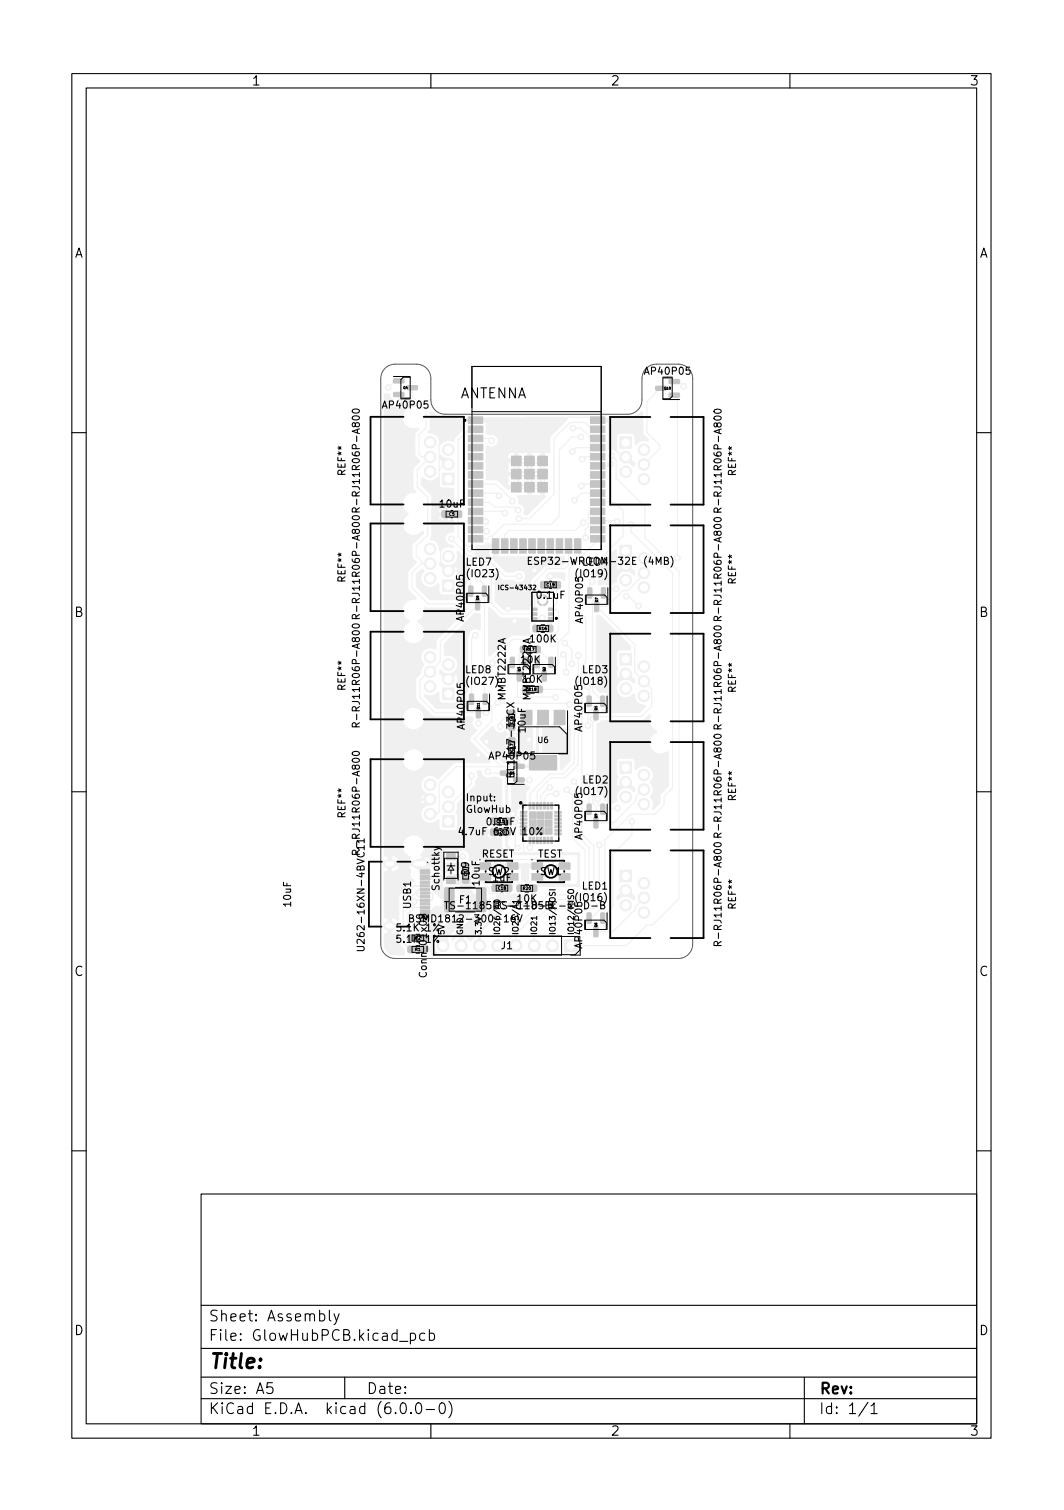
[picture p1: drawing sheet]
<svg xmlns="http://www.w3.org/2000/svg" width="148mm" height="210mm" viewBox="0 0 148 210" stroke-linecap="round" stroke-linejoin="round" font-family="sans-serif">
<defs><g id="words">
<text font-size="2.8" x="29" y="190.6">Title:</text>
<g font-size="2.1">
<text x="29" y="184">Sheet: Assembly</text>
<text x="29" y="186.7">File: GlowHubPCB.kicad_pcb</text>
<text x="29" y="196.9">KiCad E.D.A. kicad (6.0.0-0)</text>
<text x="29" y="194.1">Size: A5</text>
<text x="51" y="194.1">Date:</text>
<text x="114" y="194.1">Rev:</text>
<text x="114" y="196.9">Id: 1/1</text>
</g>
<text font-size="1.9" x="64" y="55.5">ANTENNA</text>
<g font-size="1.8">
<text x="35" y="11.9">1</text>
<text x="85" y="11.9">2</text>
<text x="135" y="11.9">3</text>
<text x="10.3" y="35.9">A</text>
<text x="136.4" y="35.9">A</text>
<text x="10.3" y="85.9">B</text>
<text x="136.4" y="85.9">B</text>
<text x="10.3" y="135.9">C</text>
<text x="136.4" y="135.9">C</text>
<text x="10.3" y="185.9">D</text>
<text x="136.4" y="185.9">D</text>
<text x="35" y="199.9">1</text>
<text x="85" y="199.9">2</text>
<text x="135" y="199.9">3</text>
</g>
<g font-size="1.4">
<text x="90" y="52.2">AP40P05</text>
<text x="53.5" y="56.9">AP40P05</text>
<text x="48.1" y="66.1" transform="rotate(-90 48.1 66.1)">REF**</text>
<text x="50.1" y="70.2" transform="rotate(-90 50.1 70.2)">R-RJ11R06P-A800</text>
<text x="61.3" y="70.7">10uF</text>
<text x="100.5" y="70.2" transform="rotate(-90 100.5 70.2)">R-RJ11R06P-A800</text>
<text x="102.5" y="66.1" transform="rotate(-90 102.5 66.1)">REF**</text>
<text x="48.1" y="80.9" transform="rotate(-90 48.1 80.9)">REF**</text>
<text x="64.7" y="78.8">LED7</text>
<text x="64.7" y="80.4">(IO23)</text>
<text x="74.8" y="78.6">ESP32-WROOM-32E (4MB)</text>
<text x="74.8" y="83.4">0.1uF</text>
<text x="80.9" y="80.4">(IO19)</text>
<text x="81.3" y="78.8">LED4</text>
<text x="102.5" y="81.2" transform="rotate(-90 102.5 81.2)">REF**</text>
<text x="50.1" y="85" transform="rotate(-90 50.1 85)">R-RJ11R06P-A800</text>
<text x="64.6" y="86.2" transform="rotate(-90 64.6 86.2)">AP40P05</text>
<text x="73.9" y="89.5">100K</text>
<text x="81.2" y="86.5" transform="rotate(-90 81.2 86.5)">AP40P05</text>
<text x="100.5" y="85.3" transform="rotate(-90 100.5 85.3)">R-RJ11R06P-A800</text>
<text x="48.1" y="96" transform="rotate(-90 48.1 96)">REF**</text>
<text x="64.7" y="93.7">LED8</text>
<text x="64.7" y="95.3">(IO27)</text>
<text x="72.6" y="92.4">10K</text>
<text x="72.9" y="95.1">10K</text>
<text x="80.9" y="95.3">(IO18)</text>
<text x="81.3" y="93.7">LED3</text>
<text x="50.1" y="100.1" transform="rotate(-90 50.1 100.1)">R-RJ11R06P-A800</text>
<text x="64.7" y="101.3" transform="rotate(-90 64.7 101.3)">AP40P05</text>
<text x="70.4" y="97.3" transform="rotate(-90 70.4 97.3)">MMBT2222A</text>
<text x="73.2" y="101.9" transform="rotate(-90 73.2 101.9)">10uF</text>
<text x="73.9" y="97.3" transform="rotate(-90 73.9 97.3)">MMBT2222A</text>
<text x="81.1" y="101.6" transform="rotate(-90 81.1 101.6)">AP40P05</text>
<text x="100.5" y="100.4" transform="rotate(-90 100.5 100.4)">R-RJ11R06P-A800</text>
<text x="102.5" y="96.3" transform="rotate(-90 102.5 96.3)">REF**</text>
<text x="68.4" y="105.8">AP40P05</text>
<text x="71.6" y="107.5" transform="rotate(-90 71.6 107.5)">BL1117-33CX</text>
<text x="48.1" y="113.8" transform="rotate(-90 48.1 113.8)">REF**</text>
<text x="64.8" y="111.6">Input:</text>
<text x="64.8" y="113.2">GlowHub</text>
<text x="80.9" y="110.7">(IO17)</text>
<text x="81.3" y="109.1">LED2</text>
<text x="102.5" y="111.4" transform="rotate(-90 102.5 111.4)">REF**</text>
<text x="50.1" y="117.9" transform="rotate(-90 50.1 117.9)">R-RJ11R06P-A800</text>
<text x="64.7" y="116.3">4.7uF 6.3V 10%</text>
<text x="67" y="119.4">RESET</text>
<text x="67.9" y="114.9">0.1uF</text>
<text x="74.8" y="119.4">TEST</text>
<text x="81.1" y="116.6" transform="rotate(-90 81.1 116.6)">AP40P05</text>
<text x="100.5" y="115.5" transform="rotate(-90 100.5 115.5)">R-RJ11R06P-A800</text>
<text x="61.2" y="123.9" transform="rotate(-90 61.2 123.9)">Schottky</text>
<text x="64" y="125.8">F1</text>
<text x="65.3" y="121.8" transform="rotate(-90 65.3 121.8)">D9</text>
<text x="66.8" y="123.2" transform="rotate(-90 66.8 123.2)">10uF</text>
<text x="68" y="121.8">SW2</text>
<text x="68.7" y="122.7">1uF</text>
<text x="72.1" y="125.6">10K</text>
<text x="75.2" y="121.8">SW1</text>
<text x="80.8" y="125.5">(IO16)</text>
<text x="81.2" y="123.9">LED1</text>
<text x="40.5" y="126.2" transform="rotate(-90 40.5 126.2)">10uF</text>
<text x="50.8" y="131.1" transform="rotate(-90 50.8 131.1)">U262-16XN-4BVC11</text>
<text x="55.5" y="131.3">5.1K 1%</text>
<text x="55.5" y="129.7">5.1K 1%</text>
<text x="57.2" y="126.5" transform="rotate(-90 57.2 126.5)">USB1</text>
<text x="58.3" y="128.4">BSMD1812-300-16V</text>
<text x="63.6" y="126.6">TS-1185EC-C-D-B</text>
<text x="81.1" y="131.8" transform="rotate(-90 81.1 131.8)">AP40P05</text>
<text x="100.5" y="130.6" transform="rotate(-90 100.5 130.6)">R-RJ11R06P-A800</text>
<text x="102.5" y="126.5" transform="rotate(-90 102.5 126.5)">REF**</text>
<text x="59.4" y="135.8" transform="rotate(-90 59.4 135.8)">Conn_01x08</text>
<text x="69.8" y="132.2">J1</text>
</g>
<g font-size="1.1">
<text x="74.9" y="103.5">U6</text>
<text x="61.9" y="130.3" transform="rotate(-90 61.9 130.3)">5V</text>
<text x="64.5" y="130.3" transform="rotate(-90 64.5 130.3)">GND</text>
<text x="67" y="130.3" transform="rotate(-90 67 130.3)">3.3V</text>
<text x="69.6" y="130.3" transform="rotate(-90 69.6 130.3)">IO26/A0</text>
<text x="72.2" y="130.3" transform="rotate(-90 72.2 130.3)">IO25/A1</text>
<text x="74.8" y="130.3" transform="rotate(-90 74.8 130.3)">IO21</text>
<text x="77.4" y="130.3" transform="rotate(-90 77.4 130.3)">IO13/MOSI</text>
<text x="79.9" y="130.3" transform="rotate(-90 79.9 130.3)">IO12/MISO</text>
</g>
<text font-size=".9" x="69.9" y="82.2">ICS-43432</text>
<g font-size=".6">
<text x="62.6" y="71.8">C5</text>
<text x="76.2" y="81.6">C19</text>
<text x="75.1" y="87.7">R16</text>
<text x="73.3" y="90.6">R17</text>
<text x="71.5" y="100.8" transform="rotate(-90 71.5 100.8)">C16</text>
<text x="73.6" y="96.2">R18</text>
<text x="71.5" y="104.6" transform="rotate(-90 71.5 104.6)">C17</text>
<text x="69.2" y="116.1">C20</text>
<text x="69.2" y="114.6">C15</text>
<text x="65.1" y="122" transform="rotate(-90 65.1 122)">C1</text>
<text x="69.4" y="123.9">C18</text>
<text x="72.9" y="123.9">R20</text>
<text x="57.8" y="130.8">R2</text>
<text x="57.8" y="132.4">R1</text>
</g>
<g font-size=".4">
<text x="56.2" y="54.1">Q4</text>
<text x="92.5" y="54.2">Q10</text>
<text x="66.7" y="83.6" transform="rotate(-90 66.7 83.6)">Q8</text>
<text x="83.2" y="83.8" transform="rotate(-90 83.2 83.8)">Q7</text>
<text x="72.5" y="93.5" transform="rotate(-90 72.5 93.5)">Q3</text>
<text x="75.9" y="93.5" transform="rotate(-90 75.9 93.5)">Q2</text>
<text x="66.8" y="98.7" transform="rotate(-90 66.8 98.7)">Q11</text>
<text x="83.1" y="98.9" transform="rotate(-90 83.1 98.9)">Q1</text>
<text x="71" y="107.8">Q5</text>
<text x="83.2" y="113.9" transform="rotate(-90 83.2 113.9)">Q9</text>
<text x="83.1" y="129.1" transform="rotate(-90 83.1 129.1)">Q6</text>
</g>
</g></defs>
<circle cx="75.6" cy="83.6" r=".67" fill="none" stroke="#f0f0f0" stroke-width=".3"/>
<g fill="#f0f0f0" stroke="#f0f0f0" stroke-width=".14">
<path d="M62 123.6h1l.2 .1v3l-.1 .3h-.9l-.3-.2v-3z"/>
<path d="M66.4 123.6h1l.3 .1v3l-.2 .3h-.9l-.2-.2v-3z"/>
<path d="M78.6 130.8h1.7v1.7h-1.7z"/>
<path d="M54.8 52.8l1.4-.1 .1 .5-.2 .1h-1.2l-.1-.1z"/>
<path d="M54.8 54.7l1.4-.1 .1 .5-.2 .1h-1.2l-.1-.1z"/>
<path d="M56.7 53.7h1.4v.5l-.1 .1h-1.2l-.1-.2z"/>
<path d="M74.3 90h.9v.8h-.9z"/>
<path d="M70.6 120.1h1.5v.9h-1.5z"/>
<path d="M66.8 120.1h1.5v.9h-1.5z"/>
<path d="M66.8 121.6h1.5v.9h-1.5z"/>
<path d="M70.6 121.6h1.5v.9h-1.5z"/>
<path d="M75.3 81h1v.8h-1z"/>
<path d="M77.1 81h.9v.8h-.9z"/>
<path d="M86.3 121.2h1.6v1.6h-1.6z"/>
<path d="M77.2 98.9h1.5v2h-1.5z"/>
<path d="M74.9 98.9h1.5v2h-1.5z"/>
<path d="M72.6 98.9h1.5v2h-1.5z"/>
<path d="M73.7 105.2h3.8v2h-3.8z"/>
<path d="M71.1 91.5h.4l.1 .1v1.2v.2l-.5-.1z"/>
<path d="M72 93.4h.4l.2 .1v1.2l-.1 .1h-.5z"/>
<path d="M61.6 113.6h1.6v1.6h-1.6z"/>
<path d="M71.6 108.3h1.3l.1 .5-.1 .1h-1.3l-.1-.1z"/>
<path d="M71.6 106.4h1.3l.1 .5-.1 .1h-1.3l-.1-.1z"/>
<path d="M69.7 107.4h1.3l.1 .5-.1 .1-1.3-.1v-.1z"/>
<path d="M83.7 97l.4-.1 .1 .1v1.2l-.1 .2-.5-.1z"/>
<path d="M81.8 97l.4-.1 .1 .1v1.2l-.1 .2-.5-.1z"/>
<path d="M82.7 98.8h.4l.2 .1v1.2l-.1 .1h-.5z"/>
<path d="M76.3 85.9h.6v.4h-.6z"/>
<path d="M76.3 85.3h.6v.4h-.6z"/>
<path d="M76.3 84.6h.6v.4h-.6z"/>
<path d="M74.2 84.6h.6v.4h-.6z"/>
<path d="M74.2 85.3h.6v.4h-.6z"/>
<path d="M74.2 85.9h.6v.4h-.6z"/>
<path d="M58.5 121.1h1.3v.6h-1.3z"/>
<path d="M58.5 121.9h1.3v.6h-1.3z"/>
<path d="M58.5 123.2h1.3v.3h-1.3z"/>
<path d="M58.5 124.2h1.3v.3h-1.3z"/>
<path d="M58.5 124.7h1.3v.3h-1.3z"/>
<path d="M58.5 125.7h1.3v.3h-1.3z"/>
<path d="M58.5 126.7h1.3v.6h-1.3z"/>
<path d="M58.5 126.2h1.3v.3h-1.3z"/>
<path d="M58.5 125.2h1.3v.3h-1.3z"/>
<path d="M58.5 123.7h1.3v.3h-1.3z"/>
<path d="M58.5 122.7h1.3v.3h-1.3z"/>
<path d="M61.6 80.7h1.6v1.6h-1.6z"/>
<path d="M56.9 131.8h.8v.8h-.8z"/>
<path d="M74.6 95.6h.9v.8h-.9z"/>
<path d="M74.3 87.1h.8v.8h-.8z"/>
<path d="M76.1 87.1h.8v.8h-.8z"/>
<path d="M72 123.3h.9v.8h-.9z"/>
<path d="M73.9 123.3h.8v.8h-.8z"/>
<path d="M83.7 112l.4-.1 .1 .1v1.3l-.1 .1-.4-.1z"/>
<path d="M81.8 112l.4-.1 .1 .1v1.3l-.1 .1-.4-.1z"/>
<path d="M82.7 113.9l.4-.1 .2 .1v1.2l-.1 .2-.5-.1z"/>
<path d="M77.9 120.1h1.5v.9h-1.5z"/>
<path d="M74.1 120.1h1.5v.9h-1.5z"/>
<path d="M74.1 121.6h1.5v.9h-1.5z"/>
<path d="M77.9 121.6h1.5v.9h-1.5z"/>
<path d="M86.3 75.9h1.6v1.6h-1.6z"/>
<path d="M62.2 118.8h1.2v.9h-1.2z"/>
<path d="M62.2 122.1h1.2v.9h-1.2z"/>
<path d="M83.7 127.1h.4l.1 .1v1.2l-.1 .2-.5-.1z"/>
<path d="M81.8 127.1h.4l.1 .1v1.2l-.1 .2-.5-.1z"/>
<path d="M82.7 129h.4l.2 .1v1.2l-.1 .1h-.5z"/>
<path d="M72.5 113h.9v.2h-.9z"/>
<path d="M72.5 113.5h.9v.2h-.9z"/>
<path d="M72.5 114h.9v.2h-.9z"/>
<path d="M72.5 114.5h.9v.2h-.9z"/>
<path d="M73.7 116.6h.2v.9h-.2z"/>
<path d="M74.2 116.6h.2v.9h-.2z"/>
<path d="M74.7 116.6h.2v.9h-.2z"/>
<path d="M75.2 116.6h.2v.9h-.2z"/>
<path d="M75.7 116.6h.2v.9h-.2z"/>
<path d="M76.2 116.6h.2v.9h-.2z"/>
<path d="M76.7 116.6h.2v.9h-.2z"/>
<path d="M77.3 116h.9v.2h-.9z"/>
<path d="M77.3 115.5h.9v.2h-.9z"/>
<path d="M77.3 115h.9v.2h-.9z"/>
<path d="M77.3 114.5h.9v.2h-.9z"/>
<path d="M77.3 114h.9v.2h-.9z"/>
<path d="M77.3 113.5h.9v.2h-.9z"/>
<path d="M77.3 113h.9v.2h-.9z"/>
<path d="M76.7 111.8h.2v.9h-.2z"/>
<path d="M76.2 111.8h.2v.9h-.2z"/>
<path d="M75.7 111.8h.2v.9h-.2z"/>
<path d="M75.2 111.8h.2v.9h-.2z"/>
<path d="M74.7 111.8h.2v.9h-.2z"/>
<path d="M74.2 111.8h.2v.9h-.2z"/>
<path d="M73.7 111.8h.2v.9h-.2z"/>
<path d="M73.7 113h3.2v3.2h-3.2z"/>
<path d="M86.3 106.1h1.6v1.6h-1.6z"/>
<path d="M63.3 71.2h1v.8h-1z"/>
<path d="M61.6 71.2h.9v.8h-.9z"/>
<path d="M61.6 65.9h1.6v1.6h-1.6z"/>
<path d="M86.3 91h1.6v1.6h-1.6z"/>
<path d="M76.5 91.5h.4l.1 .1v1.2l-.1 .2-.5-.1z"/>
<path d="M74.6 91.5h.4l.1 .1v1.2l-.1 .2-.5-.1z"/>
<path d="M75.5 93.4h.4l.2 .1v1.2l-.1 .1h-.5z"/>
<path d="M86.3 60.8h1.6v1.6h-1.6z"/>
<path d="M70.3 123.3h.9v.8h-.9z"/>
<path d="M68.6 123.3h.9v.8h-.9z"/>
<path d="M74.9 67.2h1.3v1.3h-1.3z"/>
<path d="M73.1 67.2h1.3v1.3h-1.3z"/>
<path d="M71.2 67.2h1.4v1.3h-1.4z"/>
<path d="M74.9 65.3h1.3v1.4h-1.3z"/>
<path d="M73.1 65.3h1.3v1.4h-1.3z"/>
<path d="M71.2 65.3h1.4v1.4h-1.4z"/>
<path d="M74.9 63.5h1.3v1.3h-1.3z"/>
<path d="M73.1 63.5h1.3v1.3h-1.3z"/>
<path d="M71.2 63.5h1.4v1.3h-1.4z"/>
<path d="M82.2 58.1h2v.9h-2z"/>
<path d="M82.2 59.3h2v.9h-2z"/>
<path d="M82.2 60.6h2v.9h-2z"/>
<path d="M82.2 61.9h2v.9h-2z"/>
<path d="M82.2 63.1h2v.9h-2z"/>
<path d="M82.2 64.4h2v.9h-2z"/>
<path d="M82.2 65.7h2v.9h-2z"/>
<path d="M82.2 67h2v.8h-2z"/>
<path d="M82.2 68.2h2v.9h-2z"/>
<path d="M82.2 69.5h2v.9h-2z"/>
<path d="M82.2 70.8h2v.9h-2z"/>
<path d="M82.2 72h2v.9h-2z"/>
<path d="M82.2 73.3h2v.9h-2z"/>
<path d="M82.2 74.6h2v.9h-2z"/>
<path d="M80 75h.9v2h-.9z"/>
<path d="M78.7 75h.9v2h-.9z"/>
<path d="M77.5 75h.9v2h-.9z"/>
<path d="M76.2 75h.9v2h-.9z"/>
<path d="M74.9 75h.9v2h-.9z"/>
<path d="M73.6 75h.9v2h-.9z"/>
<path d="M72.4 75h.9v2h-.9z"/>
<path d="M71.1 75h.9v2h-.9z"/>
<path d="M69.8 75h.9v2h-.9z"/>
<path d="M68.6 75h.9v2h-.9z"/>
<path d="M65.2 74.6h2v.9h-2z"/>
<path d="M65.2 73.3h2v.9h-2z"/>
<path d="M65.2 72h2v.9h-2z"/>
<path d="M65.2 70.8h2v.9h-2z"/>
<path d="M65.2 69.5h2v.9h-2z"/>
<path d="M65.2 68.2h2v.9h-2z"/>
<path d="M65.2 67h2v.8h-2z"/>
<path d="M65.2 65.7h2v.9h-2z"/>
<path d="M65.2 64.4h2v.9h-2z"/>
<path d="M65.2 63.1h2v.9h-2z"/>
<path d="M65.2 61.9h2v.9h-2z"/>
<path d="M65.2 60.6h2v.9h-2z"/>
<path d="M65.2 59.3h2v.9h-2z"/>
<path d="M65.2 58.1h2v.9h-2z"/>
<path d="M64.4 122h.9v.9h-.9z"/>
<path d="M93.2 54.8l1.3-.1 .1 .5-.1 .1h-1.2l-.1-.1z"/>
<path d="M93.2 52.9l1.3-.1 .1 .5-.1 .1h-1.2l-.1-.1z"/>
<path d="M91.3 53.8h1.4v.5l-.1 .1h-1.2l-.1-.2z"/>
<path d="M67.2 81.6h.4l.1 .1 .1 1.2-.1 .1h-.5z"/>
<path d="M65.3 81.6h.4l.1 .1 .1 1.2-.1 .1h-.5z"/>
<path d="M66.3 83.5h.4h.1v1.3l-.1 .1-.5-.1z"/>
<path d="M83.8 81.9l.4-.1 .1 .1v1.3l-.1 .1-.5-.1z"/>
<path d="M81.9 81.9l.4-.1 .1 .1v1.3l-.1 .1-.5-.1z"/>
<path d="M82.8 83.7h.4l.2 .1v1.2l-.1 .2-.5-.1z"/>
<path d="M67.3 96.7l.4-.1 .1 .1 .1 1.3-.1 .1-.5-.1z"/>
<path d="M65.4 96.7l.4-.1 .1 .1 .1 1.3-.1 .1-.5-.1z"/>
<path d="M66.4 98.5h.4l.1 .1v1.2l-.1 .2-.5-.1z"/>
<path d="M61.6 95.8h1.6v1.6h-1.6z"/>
<path d="M53.5 54.8l.7 .1 .1 .4 .4 .4a1.17 1.17 0 0 0 .6 1.2 .92 .92 0 0 0 1-.3 .92 .92 0 0 0 .2-.9l.1-.2a.13 .13 0 0 1 .2-.1 .13 .13 0 0 1 .1 .1l.9 .9v.2h-.3a1.56 1.56 0 0 0-1.4 1.9 1.56 1.56 0 0 0 2.1 1.1l.1 .2-.5 .5v.2v2.7v.3l.7 .7-.8 .8-.2 .4v2.4l.1 .3 .3 .3a.14 .14 0 0 1 0 .2 .14 .14 0 0 1-.2 0 1.55 1.55 0 0 0-1.6 1 1.55 1.55 0 0 0 .6 1.8l.1 .2v.1a1.54 1.54 0 0 0-.8 1.4l.1 .1a1.54 1.54 0 0 0 1.4 1.3h.6l.6-.4a.14 .14 0 0 1 .2-.1 .14 .14 0 0 1 .1 .1l-.1 .2-1.4 1.3-.1 .3v1.7l.6 .7-1.2 1.3v2.4l1.2 1.2-.1 .2h-.2a1.55 1.55 0 0 0-1.7 1.4v.2a1.55 1.55 0 0 0 1 1.4v.2a1.57 1.57 0 0 0-.7 2.4 1.57 1.57 0 0 0 2.5 0 1.57 1.57 0 0 0-.6-2.4v-.1a1.66 1.66 0 0 0 .9-1.9h.1l.4 .1h5.3h.1v.2l-4.1 4.1-.2 .2v1.2a1.39 1.39 0 0 0-2 .7l-.1 .6 .4 .9-.3 .5-.1 .6-.7 .8v2.7l.2 .4 2.1 2.1 .2 .1h5.3l.2 .3a1.12 1.12 0 0 0 .5 1.6l-.8 .8a.58 .58 0 0 0 0 .9l2.6 2.6v.2h-4.8l-2.5 2.2a1.31 1.31 0 0 0-2.1 .1 1.31 1.31 0 0 0 .7 2l.7 .8-.8 .8a1.33 1.33 0 0 0-.5 2.1 1.33 1.33 0 0 0 2.1-.1l.1 .1v1.1l.2 .2 .3 .2 7-.1v-1h-.8v.1a.69 .69 0 0 1 0 .9h-4.3l.2-.3v-1.2h4.9v-.7a.73 .73 0 0 0-.8 .7h-4.1v-.6l-.2-.4 .2-.5v-.7l2.4-2.4 .1-.2v-.5a1.15 1.15 0 0 0 .2-1.4h.6a.98 .98 0 0 0 1.4 .8h.9l.6 .4v4.8l-.2 .2-.6-.2v3.4l.6-.2 .1 .1 .1 1.3 .8 .9-.1 .2-.7-.1a.91 .91 0 0 0-1.2-.8 .91 .91 0 0 0-.5 1.3l-.1 .1h-.3v.7h1v-.2a.26 .26 0 0 1 .5 .1l.8 .1h3.3h.2h1.3l.2 .2-.1 .3-1.4 .1v1.9l-.2 .2-.8-.5v-1.7h-2.3a1 1 0 0 0-1.2-.2l-.3 .2-2.5 .1 .1 .5-.1 .8a.19 .19 0 0 1-.2 0 .19 .19 0 0 1-.1-.2l-.3-.5 .1-.5h-1.9l-.1 .2h-1.1l-.7 .4-.8-.4h-.8l-.1-.3-.3-.4h-1.3v.5a.29 .29 0 0 1-.3 .1 .29 .29 0 0 1-.2-.3v-.3h-1.3l.2 .5a.36 .36 0 0 1 0 .5 1.04 1.04 0 0 0 .6 1.1l-.5 .3-1.5 1.5-.1 .3-.1 3.4-.1 .1-.5-.3-.4-.1v2.2h.5l.4-.3h.1l.1 1.7 .6 .8 .2 .6-.2 .2h-1.2a1.49 1.49 0 0 1-1.5-1.5v-1.4l.5-.1v-2.2h-.4l-.1-.1v-6.2l.2-.1h.8a1.05 1.05 0 0 0 1.1-.8l-1.1-.1v.9h-.5v-1.4h1.6a1.07 1.07 0 0 0-1.1-.8v.8h-.5v-.8h-.4l-.1-.1v-1.2h2.5a1.6 1.6 0 0 0 1.2 1.4l-.3 .7h3.1a1.04 1.04 0 0 0-1-.8l-.4-.1 .2-.3h2.9v1l.3 .4h1.6a.16 .16 0 0 1 .3-.1 .16 .16 0 0 1 0 .3v.1h1.9v-.2h1.5v-.7l-.7 .1-.2 .2-.1 .4h-.5l-.1-.3-.3-.2a.35 .35 0 0 1-.1-.6 .97 .97 0 0 0-1.5-.7l-.3-.2h-1.4l-.3 .2-.1 .3h-2.9l.1-.1a1.55 1.55 0 0 0-.9-2.4 1.55 1.55 0 0 0-2 1.6h-2.5v-1.8h14.3a.71 .71 0 0 0 .8 .7v-.7h-15.1v-4.8h5.1l.2 .7 .7-.7-.7-.7-.2 .7h-5.1v-5.4h2.5a1.55 1.55 0 0 0 2.3 1.3 1.55 1.55 0 0 0 .1-2.6 1.55 1.55 0 0 0-2.4 1.1v.2h-2.5v-5.8h2.5a1.56 1.56 0 0 0 2.1 1.4 1.56 1.56 0 0 0 1-1.8 1.56 1.56 0 0 0-1.7-1.2 1.56 1.56 0 0 0-1.4 1.6h-2.5z"/>
<path d="M58.2 128.3a.29 .29 0 0 1 .5-.1v.5h1.3l.2-.2a.28 .28 0 0 1 .4-.3h.9l.1 .2-1.1 1.2-.1 .4v1.1a1.55 1.55 0 0 0 .5 1.8l-.1 .1h-.7l-.1-.2 .1-.3-1.2-.1-.1-.5h1.3l-.2-.5 .2-.5h-.7l-.1 1h-.5l.1-1.5h1.2l-.1-.3a.36 .36 0 0 1-.2-.5l.2-.4h-1.8z"/>
<path d="M63 130.6l3.1-3.2 1.4 .1 .4-.2 .2 .1-.1 .1-1.8 1.9-.1 1.1-.5 .5h-.2l-.4-.5-.5-.2-.1 1.6-.4-.1v-1.5l-.5 .2-.3 .3a.15 .15 0 0 1-.3 0 .15 .15 0 0 1 .1-.2z"/>
<path d="M69.2 124.7l.7-.3 .6 .2v-1.1l.1-.1 .4 .1v1.1l.6-.2 .2 .1a1.26 1.26 0 0 0 1 .2l.6-.3 .2 .1v.7l-.2 .1h-3l-.3 .1-1.9 2-.2-.2 .2-.3v-.5a.98 .98 0 0 0 1.1-1.4l-.2-.2z"/>
<path d="M86 124.8l1.1-1.1 1.1 1a.35 .35 0 0 1 0 .6l-1.1-.9-1 .8-.2-.1z"/>
<path d="M77 120.6l.7-.3 1.2 .1-.1 .4h-1.4l-.1 .2a.29 .29 0 0 1-.2-.1 .29 .29 0 0 1-.1-.3z"/>
<path d="M71.3 109.4h1.9l.2 .1a.24 .24 0 0 1 .4 .2l-.6 .6v2.1l-1 .1-.2 .4-.1 .6-.6 .1v-.2z"/>
<path d="M83.1 100.8l.7-.4 5.7-.1 .9-.7 .1-.1 .1 .1a1.68 1.68 0 0 0 .9 2.3h-.1a1.57 1.57 0 0 0-.9 1.9 1.57 1.57 0 0 0 1.7 1.2l.8-.3 .1 .1v4.6l-1.1 1.2-.1 1.2-.9 .9a.29 .29 0 0 1 0-.5l-.1-.7-.4-.5a1.51 1.51 0 0 0 .1-2.1 1.34 1.34 0 0 0-.1-2 1.34 1.34 0 0 0-2 .2l-.1-.1v-1l-.2-.4h-2.1l-.3 .4v1.7l.2 .4a1.43 1.43 0 0 0 0 1.5l1.1-1 1.1 1a.35 .35 0 0 1 0 .6l-1.1-.9-.4 .4a1.43 1.43 0 0 0-.8 1.9l-.6 .3h-.5l-.5-.4a.32 .32 0 0 1-.2-.4 1.1 1.1 0 0 0-1-.8z"/>
<path d="M75.6 101.5l.9-.1a.51 .51 0 0 1 .6 0h.6v-1.6l.1-.1h.4v1.7h.6l.5-.4 .1 .1v4.8l-1.2 1.2-.2-.1v-1.8l-.1-.4-.3-.1-2-.1z"/>
<path d="M68.5 101.2h.2a.99 .99 0 0 0 1.6 .6l.2 .2a.16 .16 0 0 1 .2 .2 .16 .16 0 0 1-.2 .2l-.2 .2v.4h.7v-2l.1-.1h.4v.1v2h.7v-.4l-.2-.3a.16 .16 0 0 1-.2-.1 .16 .16 0 0 1 .2-.2l.3-.6 1.8 .1v3.1v.1l-.6 .1-.2 .2-.1 .8a.18 .18 0 0 1-.2 .1 .18 .18 0 0 1-.1-.2l-.7-.8v-.4l-.2-.4 .2-.6h-1.9l.2 .6-.2 .5a1.36 1.36 0 0 0 .1 1.1 .37 .37 0 0 1 .3 .5l-.6-.1-3.2-3.2z"/>
<path d="M83.1 85.7h.4l4.3 4.3-.1 .5h-1.5l-.3 .2-.1 1.9 .2 .4a1.43 1.43 0 0 0 0 1.6l1.1-1.1 1.1 1.1a.32 .32 0 0 1 0 .5l-1.1-.9-.4 .4a1.33 1.33 0 0 0-.6 2.1 1.33 1.33 0 0 0 2.2-.1v.1a1.46 1.46 0 0 0 1.6 1.6v.1l-.8 .8h-5.2l-.1-.1 .1-.2 .4-.1 .4-.3v-1.5l-.2-.5-.3-.1h-.6l-.5-.5z"/>
<path d="M61.9 89.6l4.2-4.2 .8 .1v2.1l-.1 .1a1 1 0 0 0-1 0 1 1 0 0 0-.6 .9l-.1 .4v7.2l-.2 .5v1.4l.2 .5-.1 .1h-4.1l-1.8-1.8a.14 .14 0 0 1 0-.1 .14 .14 0 0 1 .1-.1 1.47 1.47 0 0 0 1.8-.3l.1 .1v1l.3 .4h2.1l.2-.4v-1.7l-.2-.4a1.43 1.43 0 0 0 0-1.5l-1.1 1-1.2-1.1v-.4l.2-.1 1 .9 .5-.4a1.32 1.32 0 0 0 .8-1.7 1.32 1.32 0 0 0-1.7-.8l-.1-.1z"/>
<path d="M68.1 84.7l.2-.1 1.5 1.5h3.8l.1 .1v.2a.64 .64 0 0 1 0 .8v.7l.2 .4-.1 .1-2.7 .1-2.8 2.8-.2 .1-.1-.2z"/>
<path d="M76.5 85.6l.2-.1 .1 .2v1.9l-.2 .2h-.3v-.2v-1l.1-.1z"/>
<path d="M66.3 76h1l.4-.3a.21 .21 0 0 1 .2-.1 .21 .21 0 0 1 .2 .2h1.2v1.7h8h1.2l.1 .1v.8l-.1 .2-2.5 .1-2 2.1-.1 .3v3.1l-.3 .7h-3.4l-1.2-1.2v-3.6a.14 .14 0 0 1 0-.2 .14 .14 0 0 1 .2 0l.9 .9h1.4a.94 .94 0 0 0 1.1 .3 .94 .94 0 0 0 .6-.9 .94 .94 0 0 0-.6-.8 .94 .94 0 0 0-1.1 .3l-1-.1-1.8-1.8a.16 .16 0 0 1-.1-.2 .16 .16 0 0 1 .2-.1v-1.2h-.7v.8l.2 .4-.1 .1h-1.4l-.4 .2-.3-.7 .2-.5z"/>
<path d="M58 80l.7-.7a.24 .24 0 0 1 .3 .1 .24 .24 0 0 1-.1 .3 1.34 1.34 0 0 0 .2 1.9 1.34 1.34 0 0 0 1.9-.3l.1 .1v1.1l.3 .3h2.1l.2-.4v-1.7l-.2-.4a1.43 1.43 0 0 0 0-1.5l-1.1 1-1.2-1.1v-.4l.2-.1 1 .9 .5-.4a1.44 1.44 0 0 0 .8-1.9h.1l.8 .8a.92 .92 0 0 0 1 1v.2l-.6 .7v1.7l-.2 .5v1.3l.1 .4-.1 .1h-5l-1.8-1.9z"/>
<path d="M85.6 76.6h.2v.1v.9l.2 .3a1.43 1.43 0 0 0 0 1.6l1.1-1.1 1.1 1.1a.32 .32 0 0 1 0 .5l-1.1-.9-.4 .4a1.55 1.55 0 0 0-.9 1.6l-.7 .3-1.3-.1a.27 .27 0 0 1-.5 0 .92 .92 0 0 0-.9-1.3v-.2z"/>
<path d="M76.1 80.2l.5-.4h2v1h-.1l-.6-.3a1.61 1.61 0 0 0-1.1 .1l-.2 .1-.5-.3z"/>
<path d="M58.7 66.5h.1a1.44 1.44 0 0 0 2.2-.1l.1 .2v1l.2 .2 .2 .2 1.7 .1v2.6l-.2 .1-.7-.2v2l.6-.2 .3 .2v1.4l-.1 .1a.92 .92 0 0 0-1.1 .9 .92 .92 0 0 0 1 1l.1 .1a.14 .14 0 0 1 0 .1 .14 .14 0 0 1-.2 0 1.5 1.5 0 0 0-1.6 .5h-.1a1.5 1.5 0 0 0-1.3-1.6l.2-.6v-2.6h.9a.73 .73 0 0 0 .8 .7v-.8l-1.7 .1v-.6h1.7v-.7a.7 .7 0 0 0-.8 .7h-.9v-2.2l-1.4-1.5z"/>
<path d="M59.9 57.4l.1-.1a2.66 2.66 0 0 0 2 .9l5.7 .1 .2-.1h11l.1 .1-.1 .1-2.3 2.4v2.2h-.8v6l.1 .1v.1l-2.4 2.4h-.5v-.2a1.01 1.01 0 0 0-.8-1.3v-.5l-.2-.4 .1-.2h3.2v-.9h-1.3v.9h-.5v-.9h-2.9l-.5-.5h2.2l-.2-.2v.2h-.5v-.6h.5l.7 .6h1.4l-.2-.2v.2h-.5v-.2l-.2 .2h-.5l.7-.6h.5l.6 .6h.7v-.2l-.2 .2h-.4l.6-.6-.6-.7h.4l.2 .2v-.2h-.7l-.6 .7h-.5l-.7-.7h.5l.2 .2h.5l.2-.2h-.2v.1h-.5v-.1h-.7l-.7 .7h-.5v-.6l.5 .1 .2-.2h-.2v.1h-.5v-.1h-.9v1.3h-.6l-.9-.8h-1.4l-.1-1.1 4.6 .1-.2-.2v.1h-.5v-.6h.5l.7 .7h1.4l-.2-.2v.1h-.5v-.1l-.2 .2h-.5l.7-.7h.5l.6 .7h.7v-.2l-.2 .2h-.4l.6-.7-.6-.7h.4l.2 .2v-.2h-.7l-.6 .7h-.5l-.7-.7h.5l.2 .2h.5l.2-.2h-.2v.2h-.5v-.2h-.7l-.7 .7h-.5v-.5h.5l.2-.2h-.2v.2h-.5v-.2h-.9v1.3h-3v-1.8h7.6v-.9h-1.3v.9h-.5v-.9h-1.4v.9h-.5v-.9h-.5l-.2 .2-.2 .2v.5h-3l.1-1.8a.94 .94 0 0 0 1.5-.5 .94 .94 0 0 0-1.1-1.1l-.5-.1v-1.6h-3v.8l-1.3 1.3-.2 .5h-.2a1.33 1.33 0 0 0-1.6 .4h-.2a1.4 1.4 0 0 0-1.5-1.5l-.1-.1 .3-.6z"/>
<path d="M61.3 63.4l.7 .4 .7 .8v.1l-.2 .2h-.2l-1.1-1z"/>
<path d="M87 63.4h.2l1 1a.35 .35 0 0 1 0 .5l-.6-.4-.7-.8-.1-.1z"/>
<path d="M83 58.3l1.9-.1h2.5a2.51 2.51 0 0 0 1.9-.9h.1l.1 .1v3l.8 .8v.1l-.2 .1a1.35 1.35 0 0 0-1.5 .5l-.2-.1v-1.1l-.2-.3-2-.1-.2 .2-.2 .2v1.8a.15 .15 0 0 1 0 .2 .15 .15 0 0 1-.2 0l-.3-.2-.5 .1-.1-.1v-3.7h-1.6l-.1-.1z"/>
<circle cx="76.9" cy="131.7" r=".85"/>
<circle cx="74.4" cy="131.7" r=".85"/>
<circle cx="71.9" cy="131.7" r=".85"/>
<circle cx="69.3" cy="131.7" r=".85"/>
<circle cx="66.8" cy="131.7" r=".85"/>
<circle cx="64.2" cy="131.7" r=".85"/>
<circle cx="61.7" cy="131.7" r=".85"/>
<circle cx="89.7" cy="123" r=".8"/>
<circle cx="87.1" cy="124" r=".8"/>
<circle cx="89.7" cy="125" r=".8"/>
<circle cx="87.1" cy="126" r=".8"/>
<circle cx="89.7" cy="127.1" r=".8"/>
<circle cx="59.9" cy="113.3" r=".8"/>
<circle cx="62.4" cy="112.3" r=".8"/>
<circle cx="59.9" cy="111.3" r=".8"/>
<circle cx="62.4" cy="110.3" r=".8"/>
<circle cx="59.9" cy="109.3" r=".8"/>
<circle cx="57.9" cy="121.7" r=".35"/>
<circle cx="57.9" cy="127.5" r=".35"/>
<circle cx="59.9" cy="80.5" r=".8"/>
<circle cx="62.4" cy="79.5" r=".8"/>
<circle cx="59.9" cy="78.5" r=".8"/>
<circle cx="62.4" cy="77.5" r=".8"/>
<circle cx="59.9" cy="76.4" r=".8"/>
<circle cx="89.7" cy="77.7" r=".8"/>
<circle cx="87.1" cy="78.7" r=".8"/>
<circle cx="89.7" cy="79.8" r=".8"/>
<circle cx="87.1" cy="80.8" r=".8"/>
<circle cx="89.7" cy="81.8" r=".8"/>
<circle cx="89.7" cy="107.9" r=".8"/>
<circle cx="87.1" cy="108.9" r=".8"/>
<circle cx="89.7" cy="109.9" r=".8"/>
<circle cx="87.1" cy="111" r=".8"/>
<circle cx="89.7" cy="112" r=".8"/>
<circle cx="59.9" cy="65.7" r=".8"/>
<circle cx="62.4" cy="64.7" r=".8"/>
<circle cx="59.9" cy="63.6" r=".8"/>
<circle cx="62.4" cy="62.6" r=".8"/>
<circle cx="59.9" cy="61.6" r=".8"/>
<circle cx="89.7" cy="92.8" r=".8"/>
<circle cx="87.1" cy="93.8" r=".8"/>
<circle cx="89.7" cy="94.9" r=".8"/>
<circle cx="87.1" cy="95.9" r=".8"/>
<circle cx="89.7" cy="96.9" r=".8"/>
<circle cx="89.7" cy="66.7" r=".8"/>
<circle cx="87.1" cy="65.7" r=".8"/>
<circle cx="89.7" cy="64.7" r=".8"/>
<circle cx="87.1" cy="63.7" r=".8"/>
<circle cx="89.7" cy="62.6" r=".8"/>
<circle cx="74.6" cy="67.8" r=".15"/>
<circle cx="72.8" cy="67.8" r=".15"/>
<circle cx="75.6" cy="66.9" r=".15"/>
<circle cx="73.7" cy="66.9" r=".15"/>
<circle cx="71.9" cy="66.9" r=".15"/>
<circle cx="74.6" cy="66" r=".15"/>
<circle cx="72.8" cy="66" r=".15"/>
<circle cx="75.6" cy="65.1" r=".15"/>
<circle cx="73.7" cy="65.1" r=".15"/>
<circle cx="71.9" cy="65.1" r=".15"/>
<circle cx="74.6" cy="64.2" r=".15"/>
<circle cx="72.8" cy="64.2" r=".15"/>
<circle cx="59.9" cy="95.6" r=".8"/>
<circle cx="62.4" cy="94.6" r=".8"/>
<circle cx="59.9" cy="93.6" r=".8"/>
<circle cx="62.4" cy="92.5" r=".8"/>
<circle cx="59.9" cy="91.5" r=".8"/>
<circle cx="85" cy="64.6" r=".4"/>
<circle cx="95.2" cy="53.8" r=".4"/>
<circle cx="79.8" cy="59.6" r=".4"/>
<circle cx="72.3" cy="80.2" r=".4"/>
<circle cx="72.3" cy="72.2" r=".4"/>
<circle cx="67.7" cy="72.6" r=".4"/>
<circle cx="66.2" cy="88.5" r=".4"/>
<circle cx="81" cy="67.7" r=".4"/>
<circle cx="82.5" cy="81" r=".4"/>
<circle cx="80" cy="69.7" r=".4"/>
<circle cx="81.5" cy="74.9" r=".4"/>
<circle cx="65.4" cy="76.4" r=".4"/>
<circle cx="82.5" cy="100.1" r=".4"/>
<circle cx="79.3" cy="98.1" r=".4"/>
<circle cx="69.3" cy="97.8" r=".4"/>
<circle cx="67.7" cy="99.2" r=".4"/>
<circle cx="71.6" cy="86.5" r=".4"/>
<circle cx="70.8" cy="84.8" r=".4"/>
<circle cx="74.4" cy="79.4" r=".4"/>
<circle cx="76.6" cy="80.2" r=".4"/>
<circle cx="68.6" cy="92.4" r=".4"/>
<circle cx="67.9" cy="107.4" r=".4"/>
<circle cx="66.6" cy="105.1" r=".4"/>
<circle cx="67.7" cy="103.3" r=".4"/>
<circle cx="69.7" cy="101.2" r=".4"/>
<circle cx="73.7" cy="103" r=".4"/>
<circle cx="77.5" cy="110.5" r=".4"/>
<circle cx="77.4" cy="97.1" r=".4"/>
<circle cx="54.1" cy="54" r=".4"/>
<circle cx="62.9" cy="75" r=".4"/>
<circle cx="81.9" cy="101" r=".4"/>
<circle cx="85.8" cy="82" r=".4"/>
<circle cx="87.2" cy="83" r=".4"/>
<circle cx="88.9" cy="84.4" r=".4"/>
<circle cx="94.3" cy="77.7" r=".4"/>
<circle cx="66.6" cy="100.7" r=".4"/>
<circle cx="65.7" cy="108" r=".4"/>
<circle cx="86" cy="72.6" r=".4"/>
<circle cx="87.9" cy="73" r=".4"/>
<circle cx="86" cy="112.5" r=".4"/>
<circle cx="88" cy="114.4" r=".4"/>
<circle cx="80.9" cy="60.9" r=".4"/>
<circle cx="85.2" cy="63.4" r=".4"/>
<circle cx="83.5" cy="117.7" r=".4"/>
<circle cx="81.2" cy="72.8" r=".4"/>
<circle cx="72.2" cy="71" r=".4"/>
<circle cx="78.6" cy="89.5" r=".4"/>
<circle cx="79.6" cy="92.4" r=".4"/>
<circle cx="79.9" cy="108.8" r=".4"/>
<circle cx="75.5" cy="86" r=".4"/>
<circle cx="71.4" cy="69.8" r=".4"/>
<circle cx="67.7" cy="74" r=".4"/>
<circle cx="67.4" cy="79.1" r=".4"/>
<circle cx="70.3" cy="71.4" r=".4"/>
<circle cx="78.4" cy="91.1" r=".4"/>
<circle cx="78.8" cy="93.6" r=".4"/>
<circle cx="78.9" cy="110" r=".4"/>
<circle cx="76.5" cy="109.7" r=".4"/>
<circle cx="79.7" cy="62.9" r=".4"/>
<circle cx="81.1" cy="63.9" r=".4"/>
<circle cx="80.5" cy="91.3" r=".4"/>
<circle cx="69.6" cy="113.6" r=".4"/>
<circle cx="71.4" cy="113.3" r=".4"/>
<circle cx="83.2" cy="111.3" r=".4"/>
<circle cx="73.7" cy="108.6" r=".4"/>
<circle cx="69.5" cy="69" r=".4"/>
<circle cx="77" cy="119.7" r=".4"/>
<circle cx="64.4" cy="119.2" r=".4"/>
<circle cx="68.5" cy="125.4" r=".4"/>
<circle cx="73.8" cy="118" r=".4"/>
<circle cx="72.1" cy="118.1" r=".4"/>
<circle cx="57.7" cy="125.5" r=".4"/>
<circle cx="71.7" cy="114.4" r=".4"/>
<circle cx="68.5" cy="61.4" r=".4"/>
</g>
<path d="M54 120.3h.6M54 128.9h.6M57.9 120.3h1" fill="none" stroke="#f0f0f0" stroke-width="1.2"/>
<g fill="none" stroke="#f0f0f0" stroke-width=".16">
<path d="M55.5 54.9v1M55.5 53h-.5l-.9 1M57.4 54v1.2l1.9 1.9v2.5l-.9 .9v2.7l.4 .4h1.1l-1.8 1.8v2.4l1.5 1.4v5.3l-1.6 1.5v1.4l1 1.1M66.2 59.8h-.9l-1.5 1.5v13.5l1.6 1.6M79.8 59.6h1.1l1.4 1.5h.9M83.2 59.8h-.8l-1-1h-2l-2.2 2.2v7.8l-3.4 3.4h-1.5M92 54.1l-1.9 1.8v4.3l1.8 1.8v.5l-2.2 2.2M93.9 53.1h.6l.7 .7M93.9 55l.4 .5v22.2M59.9 78.5h-1.2l-1.3 1.3v2l2.2 2.3h6.8l.1 .1-5.2 5.2v2.7l-1.4 1.5h-.3l-1.1 1.1v2.5l2.1 2h7.1M62.4 64.7h-.5l-.8 .7M62.9 75l2.6 2.6"/>
<path d="M66.2 61.1h1.9l.4 .3M66.2 72.5l.2 .1h1.3M66.2 73.8h1.3l.2 .2M66.2 67.4h2.9l2.3 2.3v.1M66.2 68.7h2.9l.4 .3M66.2 71.2h3.9l.2 .2M66.2 69.9h2l.6 .7h2.9l.5 .4M67 78.2l-1.4 1.5v2.6M67.9 75h.1M67.9 75h-1.7M68.3 78.2l2 2h2M71.3 61.6v-1.5l1.9-2h9.6l.4 .4h1.2l1 1v2.9l1.3 1.3h.4"/>
<path d="M71.9 64.2h3.7v3.6h-3.7v-5.6l-3.7-3.7h-3.6l-3.5 3.5v8.7l1 .9-.7 .7v6.1l1 1.1h2.3l3.4-3.5h.9v1.8l1.6 1.6h3.8l-.8 .8v1.7l-2.8 2.9M71.9 66h3.7M73.7 65.1v2.7M78.7 79.2h-2.4l-1.8 1.9v3.7M79.2 76v2.7M80.9 60.9h-1.2l-1.8 1.7v9.3l-1.1 1.1h-6.6l-1.7 1.7h-.3l-.3 .3M80.9 62.3h.1M81.2 72.8l-1.1 1.1h-9.3l-.5 .5v1.6M83.2 68.7h-2.2l-1 1M83.2 67.4h-2l-.2 .3M83.2 71.2h-.9l-.4 .4v1.8l-.4 .4v1.1M83.2 75v.2l-4 4v8.8l-1.5 1.5v3.1l-1.5 1.5h-.4"/>
<path d="M83.2 72.5h2.6l.2 .1M83.2 69.9h2.4l1.2 1.2v3.5l-6.1 6.1v4.5M83.2 62.3h-2.9l-.6 .6M83.2 63.6h-1.8l-.3 .3M85 64.6l-.2 .3h-1.6M85.2 63.4l.6 .7v2.5l4 4v4.3l4.8 4.7v45.5l-3.7 3.7h-.8l-2.9 2.9h-7.7M87.9 73v1l5.8 5.8v29.9l-1.2 1.2v1.2l-1.3 1.3h-3.4l-3.6 3.6v9l-1.9 1.8h-.3M89.7 79.8v.2l-2.3 2.2h-.7l-2.2 2.2h-1.4l5.3 5.3v3.9l2.4 2.3v2.5l-1.5 1.4h-6.1l-.2-.3-.5 .5v11.8l.5 .4v2.4h2.5l3-3.1v-.5l1-1.1h.2M90.9 76h.1M66.2 88.5l-.5 .5v8.4M66.6 80.6l.9 .9v15.8l1 1v2.1l-2.5 2.5 3.9 3.9M66.6 99.2v1.5"/>
<path d="M68.4 80.1v3.8l1.5 1.6h4.6M69.3 97.8l.1 .1h9.7l.2 .2M70.1 92.2h1.2M70.8 99.4l-1.2 1.2 .1 .6M71.3 92.2h.1M72.9 90.4l-.6 .7v3l-.2 .2v2.7l.1 .1h5.2M73.2 92.2v3.8M73.5 88.4h.1M74.8 90.4h.1l1.8 1.8M75.1 92.5v3.5h3.6l1.3 1.2v9l-1.6 1.6h-1.9l-2.7 2.7v1.7M75.5 86l-.1 .1h-.9v1.2l.2 .2M76.6 80.2l-.8 .8v1.3"/>
<path d="M76.6 85.5v1.9l-1.1 1.1h-2l-1.9-2M77.5 81.4v2.6l-.9 .8h.8l.4 .4v2.6l-1.2 1.2h-5.2l-2.8 2.8v.6M77.9 99.9v.4M78.4 91.1l.4 .4v2.1M78.6 89.5l1 1v1.9M80.5 91.3v15.2l-1.8 1.8h-2l-1.9 1.9v2M81.6 86.1v6.1l-.6 .6v23.3l1.7 1.7v6.9M82 95.9v1.7M82.5 81l-.4 .3v1.3M85.8 82h-1.2l-.6 .6h-.4l-1.1 1.1v12.5l1.4 1.4h-.4l-1.6 1.7v1.7M87.2 83h.4l1.3 1.4M58.4 119.9v.4h6"/>
<path d="M61.2 117.2h2.2l2.9-2.8h2.5v1.5l-1.2 1.2v3.5M64.4 119.2l-1.6 .1M65.7 108v1.1l-3.3 3.2M67.8 103.2l-.1 .1M67.9 107.4l.2 .3h2.3M69.6 119.7h7.4M71.4 113.3h.2l.8 .8h2.4l.5 .5M71.6 113.3v.1M72.9 116.1v2.6l.2 .2M73.7 108.6h-1.4v-.4l-1.4-1.4h-7.4l-2.3 2.3v4l-.3 .2h-1M73.7 108.6h.1M73.8 117v1"/>
<path d="M73.8 118h.1M76.5 109.7h-.1l-1.1 1.1v1.4M77.5 110.5h-1l-.7 .7v1M78.9 110l.8 .7v5.9l1.8 1.8v5.6M79.9 108.8l.4 .4v7.1l1.7 1.7v6.3M82 108.5v4.2M83.2 111.3v.7l.7 .7 .2-.2h1.9M83.5 117.7v8.1l-.8 .7h-5M88 114.4v1.9l-2.6 2.6v7.3l-1.5 1.4v.2M64.9 121l1.8 1.8M65 120.6h13.6M67.2 122.8l.9 1v.6h1.9l.8-.7"/>
<path d="M69 123.7v-.1l-1.4-1.5h3.8l1.1 1.1v.5M74.8 122.1h3.8M76.9 127.3v4.4M80.9 124.6h-4.5l-7.1 7.1M81 125.9h-4.2l-2.4 2.4v3.4M81.1 125.3h-4.5l-4.7 4.7v1.7M89.7 125l-1.2 1.2v.4l-3.1 3.1h-2.4"/>
</g>
<path d="M75.6 99.9l-.8 .8v4.7l.8 .8-.5 .5h-2.8v-.7M66.6 105.1h-5.3l-3.1 3.1v2.9l.2 .2h1.5l-1.5 1.5v1.6l2.8 2.8-2.8 2.7M70.6 107.8v10l1.1 1.1h8.9v4.4h-5.9l-.4 .4v1.7M73.7 103l-.3 .2h-5.6M77.9 100.3l-2.1 2.1M73.7 126h-3.1l-3.8 3.8v1.9" fill="none" stroke="#f0f0f0" stroke-width=".4"/>
<path d="M71.7 114.4h.4l.2 .2h.6M71.8 115.2v2.5l.3 .4M56.1 124.8v6.4l1 1h.2M57.6 123.4h1.6M58.1 124.1v.6l.1 .2h1M58.3 123.9h.9M58.3 123.9l-1.5 1.4M59.2 124.4h.9l.2 .1v.7l-.2 .2h-2.2l-.2 .1M59.2 126.4h-1.5l-.9 .8v3" fill="none" stroke="#f0f0f0" stroke-width=".2"/>
<path d="M58.4 120.3l.8 .7M61 123.7l1.6 1.6M62.6 125.3h.1M62.6 125.3v.7l-1 .9M62.8 122.6l.1-.1h2v1.7l1 1.1M66.5 125.3l-4.8 4.8v1.6" fill="none" stroke="#f0f0f0" stroke-width="1.5"/>
<path d="M59.2 127h2.3M59.2 122.2h1.6" fill="none" stroke="#f0f0f0" stroke-width=".6"/>
<g fill="#fff" stroke="#fff" stroke-width=".14">
<circle cx="85" cy="64.6" r=".2"/>
<circle cx="95.2" cy="53.8" r=".2"/>
<circle cx="79.8" cy="59.6" r=".2"/>
<circle cx="72.3" cy="80.2" r=".2"/>
<circle cx="72.3" cy="72.2" r=".2"/>
<circle cx="67.7" cy="72.6" r=".2"/>
<circle cx="66.2" cy="88.5" r=".2"/>
<circle cx="81" cy="67.7" r=".2"/>
<circle cx="82.5" cy="81" r=".2"/>
<circle cx="80" cy="69.7" r=".2"/>
<circle cx="81.5" cy="74.9" r=".2"/>
<circle cx="65.4" cy="76.4" r=".2"/>
<circle cx="82.5" cy="100.1" r=".2"/>
<circle cx="79.3" cy="98.1" r=".2"/>
<circle cx="69.3" cy="97.8" r=".2"/>
<circle cx="67.7" cy="99.2" r=".2"/>
<circle cx="71.6" cy="86.5" r=".2"/>
<circle cx="70.8" cy="84.8" r=".2"/>
<circle cx="74.4" cy="79.4" r=".2"/>
<circle cx="76.6" cy="80.2" r=".2"/>
<circle cx="68.6" cy="92.4" r=".2"/>
<circle cx="67.9" cy="107.4" r=".2"/>
<circle cx="66.6" cy="105.1" r=".2"/>
<circle cx="67.7" cy="103.3" r=".2"/>
<circle cx="69.7" cy="101.2" r=".2"/>
<circle cx="73.7" cy="103" r=".2"/>
<circle cx="77.5" cy="110.5" r=".2"/>
<circle cx="77.4" cy="97.1" r=".2"/>
<circle cx="54.1" cy="54" r=".2"/>
<circle cx="62.9" cy="75" r=".2"/>
<circle cx="81.9" cy="101" r=".2"/>
<circle cx="85.8" cy="82" r=".2"/>
<circle cx="87.2" cy="83" r=".2"/>
<circle cx="88.9" cy="84.4" r=".2"/>
<circle cx="94.3" cy="77.7" r=".2"/>
<circle cx="66.6" cy="100.7" r=".2"/>
<circle cx="65.7" cy="108" r=".2"/>
<circle cx="86" cy="72.6" r=".2"/>
<circle cx="87.9" cy="73" r=".2"/>
<circle cx="86" cy="112.5" r=".2"/>
<circle cx="88" cy="114.4" r=".2"/>
<circle cx="80.9" cy="60.9" r=".2"/>
<circle cx="85.2" cy="63.4" r=".2"/>
<circle cx="83.5" cy="117.7" r=".2"/>
<circle cx="81.2" cy="72.8" r=".2"/>
<circle cx="72.2" cy="71" r=".2"/>
<circle cx="78.6" cy="89.5" r=".2"/>
<circle cx="79.6" cy="92.4" r=".2"/>
<circle cx="79.9" cy="108.8" r=".2"/>
<circle cx="75.5" cy="86" r=".2"/>
<circle cx="71.4" cy="69.8" r=".2"/>
<circle cx="67.7" cy="74" r=".2"/>
<circle cx="70.3" cy="71.4" r=".2"/>
<circle cx="78.4" cy="91.1" r=".2"/>
<circle cx="78.8" cy="93.6" r=".2"/>
<circle cx="78.9" cy="110" r=".2"/>
<circle cx="76.5" cy="109.7" r=".2"/>
<circle cx="79.7" cy="62.9" r=".2"/>
<circle cx="81.1" cy="63.9" r=".2"/>
<circle cx="80.5" cy="91.3" r=".2"/>
<circle cx="69.6" cy="113.6" r=".2"/>
<circle cx="71.4" cy="113.3" r=".2"/>
<circle cx="73.7" cy="108.6" r=".2"/>
<circle cx="69.5" cy="69" r=".2"/>
<circle cx="64.4" cy="119.2" r=".2"/>
<circle cx="73.8" cy="118" r=".2"/>
<circle cx="72.1" cy="118.1" r=".2"/>
<circle cx="57.7" cy="125.5" r=".2"/>
<circle cx="68.5" cy="61.4" r=".2"/>
<circle cx="79.5" cy="131.7" r=".5"/>
<circle cx="76.9" cy="131.7" r=".5"/>
<circle cx="74.4" cy="131.7" r=".5"/>
<circle cx="71.9" cy="131.7" r=".5"/>
<circle cx="69.3" cy="131.7" r=".5"/>
<circle cx="66.8" cy="131.7" r=".5"/>
<circle cx="64.2" cy="131.7" r=".5"/>
<circle cx="61.7" cy="131.7" r=".5"/>
<circle cx="92" cy="130.5" r="1.05"/>
<circle cx="92" cy="118.5" r="1.05"/>
<circle cx="87.1" cy="122" r=".5"/>
<circle cx="89.7" cy="123" r=".5"/>
<circle cx="87.1" cy="124" r=".5"/>
<circle cx="89.7" cy="125" r=".5"/>
<circle cx="87.1" cy="126" r=".5"/>
<circle cx="89.7" cy="127.1" r=".5"/>
<circle cx="57.6" cy="105.8" r="1.05"/>
<circle cx="57.6" cy="117.8" r="1.05"/>
<circle cx="62.4" cy="114.4" r=".5"/>
<circle cx="59.9" cy="113.3" r=".5"/>
<circle cx="62.4" cy="112.3" r=".5"/>
<circle cx="59.9" cy="111.3" r=".5"/>
<circle cx="62.4" cy="110.3" r=".5"/>
<circle cx="59.9" cy="109.3" r=".5"/>
<circle cx="57.9" cy="121.7" r=".35"/>
<circle cx="57.9" cy="127.5" r=".35"/>
<circle cx="57.6" cy="73" r="1.05"/>
<circle cx="57.6" cy="85" r="1.05"/>
<circle cx="62.4" cy="81.5" r=".5"/>
<circle cx="59.9" cy="80.5" r=".5"/>
<circle cx="62.4" cy="79.5" r=".5"/>
<circle cx="59.9" cy="78.5" r=".5"/>
<circle cx="62.4" cy="77.5" r=".5"/>
<circle cx="59.9" cy="76.4" r=".5"/>
<circle cx="92" cy="85.2" r="1.05"/>
<circle cx="92" cy="73.3" r="1.05"/>
<circle cx="87.1" cy="76.7" r=".5"/>
<circle cx="89.7" cy="79.8" r=".5"/>
<circle cx="87.1" cy="80.8" r=".5"/>
<circle cx="89.7" cy="81.8" r=".5"/>
<circle cx="92" cy="115.4" r="1.05"/>
<circle cx="92" cy="103.4" r="1.05"/>
<circle cx="87.1" cy="106.9" r=".5"/>
<circle cx="89.7" cy="107.9" r=".5"/>
<circle cx="87.1" cy="108.9" r=".5"/>
<circle cx="89.7" cy="109.9" r=".5"/>
<circle cx="87.1" cy="111" r=".5"/>
<circle cx="89.7" cy="112" r=".5"/>
<circle cx="57.6" cy="58.1" r="1.05"/>
<circle cx="57.6" cy="70.1" r="1.05"/>
<circle cx="62.4" cy="66.7" r=".5"/>
<circle cx="59.9" cy="65.7" r=".5"/>
<circle cx="62.4" cy="64.7" r=".5"/>
<circle cx="59.9" cy="63.6" r=".5"/>
<circle cx="62.4" cy="62.6" r=".5"/>
<circle cx="59.9" cy="61.6" r=".5"/>
<circle cx="92" cy="100.3" r="1.05"/>
<circle cx="92" cy="88.3" r="1.05"/>
<circle cx="87.1" cy="91.8" r=".5"/>
<circle cx="89.7" cy="92.8" r=".5"/>
<circle cx="87.1" cy="93.8" r=".5"/>
<circle cx="89.7" cy="94.9" r=".5"/>
<circle cx="87.1" cy="95.9" r=".5"/>
<circle cx="89.7" cy="96.9" r=".5"/>
<circle cx="89.7" cy="66.7" r=".5"/>
<circle cx="87.1" cy="65.7" r=".5"/>
<circle cx="89.7" cy="64.7" r=".5"/>
<circle cx="87.1" cy="63.7" r=".5"/>
<circle cx="89.7" cy="62.6" r=".5"/>
<circle cx="87.1" cy="61.6" r=".5"/>
<circle cx="92" cy="58.2" r="1.05"/>
<circle cx="92" cy="70.2" r="1.05"/>
<circle cx="74.6" cy="67.8" r=".1"/>
<circle cx="72.8" cy="67.8" r=".1"/>
<circle cx="75.6" cy="66.9" r=".1"/>
<circle cx="73.7" cy="66.9" r=".1"/>
<circle cx="71.9" cy="66.9" r=".1"/>
<circle cx="74.6" cy="66" r=".1"/>
<circle cx="72.8" cy="66" r=".1"/>
<circle cx="75.6" cy="65.1" r=".1"/>
<circle cx="73.7" cy="65.1" r=".1"/>
<circle cx="71.9" cy="65.1" r=".1"/>
<circle cx="74.6" cy="64.2" r=".1"/>
<circle cx="72.8" cy="64.2" r=".1"/>
<circle cx="57.6" cy="88.1" r="1.05"/>
<circle cx="57.6" cy="100.1" r="1.05"/>
<circle cx="62.4" cy="96.6" r=".5"/>
<circle cx="59.9" cy="95.6" r=".5"/>
<circle cx="62.4" cy="94.6" r=".5"/>
<circle cx="59.9" cy="93.6" r=".5"/>
<circle cx="62.4" cy="92.5" r=".5"/>
<circle cx="59.9" cy="91.5" r=".5"/>
</g>
<path d="M54 120.3h.6M54 128.9h.6M57.9 120.3h1.1" fill="none" stroke="#fff" stroke-width=".7"/>
<path d="M74.9 83.7l.2 .4 .3 .2M76.3 83.7l-.2 .4-.4 .2" fill="none" stroke="#c4c4c4" stroke-width=".24"/>
<path d="M74.2 84.7h.5v.3h-.5zM74.2 85.3h.5v.3h-.5zM74.2 86h.5v.3h-.5zM76.4 84.7h.5v.3h-.5zM76.4 85.3h.5v.3h-.5zM76.4 86h.5v.3h-.5z" fill="none" stroke="#c4c4c4" stroke-width=".14"/>
<g fill="#c4c4c4" stroke="#c4c4c4" stroke-width=".14">
<path d="M76.4 84.7h.5v.3h-.5z"/>
<path d="M74.2 85.3h.5v.3h-.5z"/>
<path d="M76.4 86h.5v.3h-.5z"/>
<path d="M74.2 86h.5v.3h-.5z"/>
<path d="M74.2 84.7h.5v.3h-.5z"/>
<path d="M76.4 85.3h.5v.3h-.5z"/>
<path d="M62 123.6h1l.2 .1v3l-.1 .3h-.9l-.3-.2v-3z"/>
<path d="M66.4 123.6h1l.3 .1v3l-.2 .3h-.9l-.2-.2v-3z"/>
<path d="M54.8 52.8l1.4-.1 .1 .5-.2 .1h-1.2l-.1-.1z"/>
<path d="M54.8 54.7l1.4-.1 .1 .5-.2 .1h-1.2l-.1-.1z"/>
<path d="M56.7 53.7h1.4v.5l-.1 .1h-1.2l-.1-.2z"/>
<path d="M74.3 90h.9v.8h-.9z"/>
<path d="M70.6 120.1h1.5v.9h-1.5z"/>
<path d="M66.8 120.1h1.5v.9h-1.5z"/>
<path d="M66.8 121.6h1.5v.9h-1.5z"/>
<path d="M70.6 121.6h1.5v.9h-1.5z"/>
<path d="M75.3 81h1v.8h-1z"/>
<path d="M77.1 81h.9v.8h-.9z"/>
<path d="M77.2 98.9h1.5v2h-1.5z"/>
<path d="M74.9 98.9h1.5v2h-1.5z"/>
<path d="M72.6 98.9h1.5v2h-1.5z"/>
<path d="M73.7 105.2h3.8v2h-3.8z"/>
<path d="M71.1 91.5h.4l.1 .1v1.2v.2l-.5-.1z"/>
<path d="M72 93.4h.4l.2 .1v1.2l-.1 .1h-.5z"/>
<path d="M71.6 108.3h1.3l.1 .5-.1 .1h-1.3l-.1-.1z"/>
<path d="M71.6 106.4h1.3l.1 .5-.1 .1h-1.3l-.1-.1z"/>
<path d="M69.7 107.4h1.3l.1 .5-.1 .1-1.3-.1v-.1z"/>
<path d="M83.7 97l.4-.1 .1 .1v1.2l-.1 .2-.5-.1z"/>
<path d="M81.8 97l.4-.1 .1 .1v1.2l-.1 .2-.5-.1z"/>
<path d="M82.7 98.8h.4l.2 .1v1.2l-.1 .1h-.5z"/>
<path d="M58.5 121.1h1.3v.6h-1.3z"/>
<path d="M58.5 121.9h1.3v.6h-1.3z"/>
<path d="M58.5 123.2h1.3v.3h-1.3z"/>
<path d="M58.5 124.2h1.3v.3h-1.3z"/>
<path d="M58.5 124.7h1.3v.3h-1.3z"/>
<path d="M58.5 125.7h1.3v.3h-1.3z"/>
<path d="M58.5 126.7h1.3v.6h-1.3z"/>
<path d="M58.5 126.2h1.3v.3h-1.3z"/>
<path d="M58.5 125.2h1.3v.3h-1.3z"/>
<path d="M58.5 123.7h1.3v.3h-1.3z"/>
<path d="M58.5 122.7h1.3v.3h-1.3z"/>
<path d="M56.9 131.8h.8v.8h-.8z"/>
<path d="M74.6 95.6h.9v.8h-.9z"/>
<path d="M74.3 87.1h.8v.8h-.8z"/>
<path d="M76.1 87.1h.8v.8h-.8z"/>
<path d="M72 123.3h.9v.8h-.9z"/>
<path d="M73.9 123.3h.8v.8h-.8z"/>
<path d="M83.7 112l.4-.1 .1 .1v1.3l-.1 .1-.4-.1z"/>
<path d="M81.8 112l.4-.1 .1 .1v1.3l-.1 .1-.4-.1z"/>
<path d="M82.7 113.9l.4-.1 .2 .1v1.2l-.1 .2-.5-.1z"/>
<path d="M77.9 120.1h1.5v.9h-1.5z"/>
<path d="M74.1 120.1h1.5v.9h-1.5z"/>
<path d="M74.1 121.6h1.5v.9h-1.5z"/>
<path d="M77.9 121.6h1.5v.9h-1.5z"/>
<path d="M62.2 118.8h1.2v.9h-1.2z"/>
<path d="M62.2 122.1h1.2v.9h-1.2z"/>
<path d="M83.7 127.1h.4l.1 .1v1.2l-.1 .2-.5-.1z"/>
<path d="M81.8 127.1h.4l.1 .1v1.2l-.1 .2-.5-.1z"/>
<path d="M82.7 129h.4l.2 .1v1.2l-.1 .1h-.5z"/>
<path d="M76 115.3h.9v.9h-.9z"/>
<path d="M74.9 113.1h.9v.9h-.9z"/>
<path d="M74.9 115.3h.9v.9h-.9z"/>
<path d="M76 114.2h.9v.9h-.9z"/>
<path d="M76 113.1h.9v.9h-.9z"/>
<path d="M74.9 114.2h.9v.9h-.9z"/>
<path d="M73.8 113.1h.9v.9h-.9z"/>
<path d="M73.8 114.2h.9v.9h-.9z"/>
<path d="M72.5 113h.9v.2h-.9z"/>
<path d="M72.5 113.5h.9v.2h-.9z"/>
<path d="M72.5 114h.9v.2h-.9z"/>
<path d="M72.5 114.5h.9v.2h-.9z"/>
<path d="M73.7 116.6h.2v.9h-.2z"/>
<path d="M74.2 116.6h.2v.9h-.2z"/>
<path d="M74.7 116.6h.2v.9h-.2z"/>
<path d="M75.2 116.6h.2v.9h-.2z"/>
<path d="M75.7 116.6h.2v.9h-.2z"/>
<path d="M76.2 116.6h.2v.9h-.2z"/>
<path d="M76.7 116.6h.2v.9h-.2z"/>
<path d="M77.3 116h.9v.2h-.9z"/>
<path d="M77.3 115.5h.9v.2h-.9z"/>
<path d="M77.3 115h.9v.2h-.9z"/>
<path d="M77.3 114.5h.9v.2h-.9z"/>
<path d="M77.3 114h.9v.2h-.9z"/>
<path d="M77.3 113.5h.9v.2h-.9z"/>
<path d="M77.3 113h.9v.2h-.9z"/>
<path d="M76.7 111.8h.2v.9h-.2z"/>
<path d="M76.2 111.8h.2v.9h-.2z"/>
<path d="M75.7 111.8h.2v.9h-.2z"/>
<path d="M75.2 111.8h.2v.9h-.2z"/>
<path d="M74.7 111.8h.2v.9h-.2z"/>
<path d="M74.2 111.8h.2v.9h-.2z"/>
<path d="M73.7 111.8h.2v.9h-.2z"/>
<path d="M63.3 71.2h1v.8h-1z"/>
<path d="M61.6 71.2h.9v.8h-.9z"/>
<path d="M76.5 91.5h.4l.1 .1v1.2l-.1 .2-.5-.1z"/>
<path d="M74.6 91.5h.4l.1 .1v1.2l-.1 .2-.5-.1z"/>
<path d="M75.5 93.4h.4l.2 .1v1.2l-.1 .1h-.5z"/>
<path d="M70.3 123.3h.9v.8h-.9z"/>
<path d="M68.6 123.3h.9v.8h-.9z"/>
<path d="M74.9 67.2h1.3v1.3h-1.3z"/>
<path d="M73.1 67.2h1.3v1.3h-1.3z"/>
<path d="M71.2 67.2h1.4v1.3h-1.4z"/>
<path d="M74.9 65.3h1.3v1.4h-1.3z"/>
<path d="M73.1 65.3h1.3v1.4h-1.3z"/>
<path d="M71.2 65.3h1.4v1.4h-1.4z"/>
<path d="M74.9 63.5h1.3v1.3h-1.3z"/>
<path d="M73.1 63.5h1.3v1.3h-1.3z"/>
<path d="M71.2 63.5h1.4v1.3h-1.4z"/>
<path d="M82.2 58.1h2v.9h-2z"/>
<path d="M82.2 59.3h2v.9h-2z"/>
<path d="M82.2 60.6h2v.9h-2z"/>
<path d="M82.2 61.9h2v.9h-2z"/>
<path d="M82.2 63.1h2v.9h-2z"/>
<path d="M82.2 64.4h2v.9h-2z"/>
<path d="M82.2 65.7h2v.9h-2z"/>
<path d="M82.2 67h2v.8h-2z"/>
<path d="M82.2 68.2h2v.9h-2z"/>
<path d="M82.2 69.5h2v.9h-2z"/>
<path d="M82.2 70.8h2v.9h-2z"/>
<path d="M82.2 72h2v.9h-2z"/>
<path d="M82.2 73.3h2v.9h-2z"/>
<path d="M82.2 74.6h2v.9h-2z"/>
<path d="M80 75h.9v2h-.9z"/>
<path d="M78.7 75h.9v2h-.9z"/>
<path d="M77.5 75h.9v2h-.9z"/>
<path d="M76.2 75h.9v2h-.9z"/>
<path d="M74.9 75h.9v2h-.9z"/>
<path d="M73.6 75h.9v2h-.9z"/>
<path d="M72.4 75h.9v2h-.9z"/>
<path d="M71.1 75h.9v2h-.9z"/>
<path d="M69.8 75h.9v2h-.9z"/>
<path d="M68.6 75h.9v2h-.9z"/>
<path d="M65.2 74.6h2v.9h-2z"/>
<path d="M65.2 73.3h2v.9h-2z"/>
<path d="M65.2 72h2v.9h-2z"/>
<path d="M65.2 70.8h2v.9h-2z"/>
<path d="M65.2 69.5h2v.9h-2z"/>
<path d="M65.2 68.2h2v.9h-2z"/>
<path d="M65.2 67h2v.8h-2z"/>
<path d="M65.2 65.7h2v.9h-2z"/>
<path d="M65.2 64.4h2v.9h-2z"/>
<path d="M65.2 63.1h2v.9h-2z"/>
<path d="M65.2 61.9h2v.9h-2z"/>
<path d="M65.2 60.6h2v.9h-2z"/>
<path d="M65.2 59.3h2v.9h-2z"/>
<path d="M65.2 58.1h2v.9h-2z"/>
<path d="M64.4 122h.9v.9h-.9z"/>
<path d="M93.2 54.8l1.3-.1 .1 .5-.1 .1h-1.2l-.1-.1z"/>
<path d="M93.2 52.9l1.3-.1 .1 .5-.1 .1h-1.2l-.1-.1z"/>
<path d="M91.3 53.8h1.4v.5l-.1 .1h-1.2l-.1-.2z"/>
<path d="M67.2 81.6h.4l.1 .1 .1 1.2-.1 .1h-.5z"/>
<path d="M65.3 81.6h.4l.1 .1 .1 1.2-.1 .1h-.5z"/>
<path d="M66.3 83.5h.4h.1v1.3l-.1 .1-.5-.1z"/>
<path d="M83.8 81.9l.4-.1 .1 .1v1.3l-.1 .1-.5-.1z"/>
<path d="M81.9 81.9l.4-.1 .1 .1v1.3l-.1 .1-.5-.1z"/>
<path d="M82.8 83.7h.4l.2 .1v1.2l-.1 .2-.5-.1z"/>
<path d="M67.3 96.7l.4-.1 .1 .1 .1 1.3-.1 .1-.5-.1z"/>
<path d="M65.4 96.7l.4-.1 .1 .1 .1 1.3-.1 .1-.5-.1z"/>
<path d="M66.4 98.5h.4l.1 .1v1.2l-.1 .2-.5-.1z"/>
</g>
<g fill="none" stroke="#000" stroke-width=".15">
<path d="M10 10.2h128v190.1h-128zM12 12.2h124v186.1h-124zM60 10.2v2M110 10.2v2M49.1 57a.54 .54 0 0 1 1 .3 .57 .57 0 0 1-1-.1zM99.5 57.1a.54 .54 0 0 1 .9 .2 .57 .57 0 0 1-1-.1zM10 60.2h2M49.1 71.9a.54 .54 0 0 1 1 .2 .57 .57 0 0 1-1-.1zM49.6 71.3l-.1-.5-.1-.1-.3 .1v.5h1M50.1 70.7l-.5 .3M69.1 79.2a1.15 1.15 0 0 1 0 1.5M73.6 78.1h.3"/>
<path d="M74 77.6h-.4v1h.4M75 77.6h-.4l-.2 .2 .1 .2 .5 .2v.3l-.2 .1-.4-.1M80.5 79.2a1.15 1.15 0 0 0 0 1.5M92.5 78.1l.5-.1v-.1v-.2l-.5-.1v1h.4l.1-.1 .1-.2-.2-.2M93.4 77.4a1.15 1.15 0 0 1 0 1.6M99.5 72.2a.54 .54 0 0 1 .9 .2 .57 .57 0 0 1-1-.1zM99.9 71.3v-.5l-.1-.1-.3 .1-.1 .5h1M100.4 70.7l-.5 .4M136 60.2h2M49.1 87a.54 .54 0 0 1 1 .2 .57 .57 0 0 1-1-.1zM49.6 86.1l-.1-.4-.1-.1h-.3v.5h1M50.1 85.6l-.5 .3"/>
<path d="M69.5 81.5v.6M70.6 97.8l1 .7M71.6 97.8l-1 .7M74.2 81.5h.3l.1 .2-.4 .4h.4M80.5 94.2a1.15 1.15 0 0 0 0 1.5M99.5 87.2a.54 .54 0 0 1 .9 .3 .57 .57 0 0 1-1-.1zM99.9 86.4v-.5l-.1-.1-.3 .1-.1 .5h1M100.4 85.8l-.5 .4M10 110.2h2M49.1 104.7a.54 .54 0 0 1 1 .3 .57 .57 0 0 1-1-.1zM49.6 119l-.1-.5-.1-.1h-.3v.6h1M49.6 101.2l-.1-.5-.1-.1-.3 .1v.5h1"/>
<path d="M50.1 100.6l-.5 .4M50.7 117.1h-1l.3 .3M50.7 116.8v.6M50.7 117.7v.6M64.2 115.2l-.3 .7h.6M71.1 107.8l.1-.2h.3l.1 .2v.4h-1l.1-.5 .2-.1 .1 .1 .1 .5M72.8 112.1h5v5h-5zM75.5 115.2l-.8 1M80.5 109.5a1.15 1.15 0 0 0 0 1.5M99.5 117.4a.54 .54 0 0 1 .9 .3 .57 .57 0 0 1-1-.1zM99.5 102.3a.54 .54 0 0 1 .9 .3 .57 .57 0 0 1-1-.1zM99.9 116.6v-.5l-.1-.1h-.3l-.1 .6h1"/>
<path d="M99.9 101.5v-.5l-.1-.1-.3 .1-.1 .5h1M100.4 116l-.5 .3M100.4 100.9l-.5 .3M136 110.2h2M49.7 131.8h.8l.2 .2v.2l-.2 .2h-.8M57 127.9l.5-.1 .1-.1-.1-.2-.5-.1v1h.4l.2-.1v-.3l-.2-.1M61.9 125.5h.6M62.2 125.5v1M63.3 125.6l-.4-.1-.2 .2 .1 .3 .5 .2v.3h-.2h-.4M72 127.4l.4 1 .3-1M74.7 127.6v.5M75.2 126.2h.7"/>
<path d="M76 126h.4M76.5 125.5h-.5v1h.5M76.5 123.9h.8M76.6 124.2l-.1 .3 .2 .2 .2-.1 .1-.3h.2l.1 .4M77.9 126.2h.8M79.1 124l.5-.1a.27 .27 0 0 1 .3 .2 .27 .27 0 0 1-.3 .3h-.2a.27 .27 0 0 1-.3-.1 .27 .27 0 0 1 0-.3zM80.4 124.3a1.15 1.15 0 0 0 0 1.5M81.4 125.5a.51 .51 0 0 1 .6 .5 .51 .51 0 0 1-.6 .5zM83.6 126h.5l.1-.2-.1-.2-.5-.1v1h.4h.2v-.3l-.2-.2M99.9 131.7v-.5l-.1-.1h-.3l-.1 .6h1M100.4 131.1l-.5 .3M10 160.2h2"/>
<path d="M28 166.3h108v32h-108zM136 160.2h2M28 194.8h108M28 191.8h108M28 187.8h108M28 181.8h108M37.9 192.5h-.7v.7l.2-.1 .5 .1 .1 .2-.1 .5-.2 .1h-.3l-.2-.1M45.9 182.4v1.3l.2 .2M46.5 182.9l.4 1M47.2 182.9l-.5 1.4-.2 .1M48 191.8v3M55.9 195.4a.36 .36 0 0 1 .6 .2 .77 .77 0 0 1-.4 1.2 1 1 0 0 1-.2-1.4z"/>
<path d="M57.2 185.7l.4-.1 .3 .3v.4l-.2 .3h-.1h-.4M57.2 185.6v1.5M57.2 196.7l.1 .1h-.1v-.1v.1M58 195.5a.36 .36 0 0 1 .4-.2 .36 .36 0 0 1 .3 .3 .77 .77 0 0 1-.5 1.2 .91 .91 0 0 1-.2-1.3zM59.2 185.7l-.5-.1-.3 .3v.4l.2 .3h.1h.5M59.4 196.3h1.1M59.8 185.7l.4-.1 .3 .3v.4l-.1 .3h-.2h-.4M59.8 185.1v1.5M60 198.3v2M61.4 195.4a.36 .36 0 0 1 .5 .2 .77 .77 0 0 1-.4 1.2 1 1 0 0 1-.1-1.4zM62.5 195.1a1.72 1.72 0 0 1 0 2.3M110 198.3v2"/>
<path d="M112 191.8v6.5M120.9 195.3l-1.3 1.9M121.3 195.8l.4-.5v1.5M121.3 196.8h.9"/>
<circle cx="75.3" cy="116.1" r=".14"/>
</g>
<g fill="none" stroke="#000" stroke-width=".14">
<path d="M54.8 52.4h2.3M55.8 55.4v-2.5l.3-.4h1v2.9M65.7 56.8v-5.8h18v25.5M65.7 51v25.5h18M65.7 57.3h18M92.3 55.6h2.3M92.3 52.6v2.9h1l.3-.3v-2.6M62.1 71.2h1.6v.8h-1.6zM62.8 72.1h.3M65.1 82.6h2.5l.4 .3v1h-2.9M65.2 97.7h2.5l.4 .3v1h-2.9M68.1 81.6v2.3"/>
<path d="M68.2 96.6v2.4M70.8 93.8h2.9M70.8 92.5h2.6M73 90h1.6v.8h-1.6M73.4 95.6h1.6v.8h-1.6M73.9 96.5h.5M74.1 82.5h3v4h-3zM74.3 92.5h2.6l.3 .4v.9h-2.9M74.8 87.1h1.6v.8h-1.6zM75.3 87h.6M75.9 81h1.6v.8h-1.6zM76.5 80.9h.3"/>
<path d="M77.3 91.5v2.3M79 99v6h-1.2M81.5 97.9h2.6l.3 .4v.9h-2.9M81.6 82.9h2.6l.3 .3v1h-2.9M84.5 96.9v2.3M84.6 81.8v2.4M61.9 119.5h1.8v2.8h-1.8zM70.7 109.2h2.3M70.7 106.2v2.9h1l.3-.3v-2.6M72.2 101.2v3.8M72.3 101.2h5.6l1.1 1.1v2.6h-6.7zM81.5 113h2.6l.3 .3v1h-2.9"/>
<path d="M84.6 111.9v2.4M59 131.8h-1.6v.8h1.6M60.4 130.3h17.8v2.7h-17.8zM60.4 130.4h20.3v1.9l-.6 .6h-19.7zM61.8 122.6v-3.9h2v3.9M62.2 120.6h1.1M62.6 123.7h4.5v3.2h-4.5zM62.8 120.2v.4M62.8 121.2v.5M62.8 120.6l.4 .6h-.8zM63.4 123.6h2.8M63.4 127h2.8"/>
<path d="M64.5 120.8v1.6h.8v-1.6M69.1 123.3h1.6v.8h-1.6zM69.8 124.2h.2M72.6 123.3h1.6v.8h-1.6zM73.1 123.2h.5M80.8 131.7v1.3h-1.3M81.5 128.1h2.6l.3 .3v1h-2.9M84.5 127.1v2.3"/>
<circle cx="74.1" cy="119.7" r=".03"/>
<circle cx="59.5" cy="120.1" r=".03"/>
</g>
<g fill="none" stroke="#000" stroke-width=".25">
<path d="M56.2 58h-4.6v12.2h4.6M59 58h5.6v12.2h-5.6M90.6 58.1h-5.6v12.2h5.6M93.4 58.1h4.6v12.2h-4.6M56.2 72.9h-4.6v12.2h4.6M59 72.9h5.6v12.2h-5.6M90.6 73.2h-5.6v12.2h5.6M93.4 73.2h4.6v12.2h-4.6M56.2 88h-4.6v12.2h4.6M59 88h5.6v12.2h-5.6M90.6 88.2h-5.6v12.2h5.6M93.4 88.2h4.6v12.2h-4.6"/>
<path d="M53.2 120h-1.8v9h1.7M55.3 120h1.9M56.2 105.7h-4.6v12.2h4.6M59 105.7h5.6v12.2h-5.6M67.6 119.8h3.7M74.9 119.8h3.7M90.6 103.3h-5.6v12.2h5.6M90.6 118.4h-5.6v12.2h5.6M93.4 118.4h4.6v12.2h-4.6M93.4 103.3h4.6v12.2h-4.6M67.6 122.8h3.7M74.9 122.8h3.7"/>
<path d="M78.6 121.3v.1"/>
<circle cx="72.5" cy="111.8" r=".13"/>
</g>
<g fill="#000" stroke="#000" stroke-width=".14">
<circle cx="85" cy="58.1" r=".06"/>
<circle cx="85" cy="73.2" r=".06"/>
<circle cx="85" cy="88.2" r=".06"/>
<circle cx="64.6" cy="117.9" r=".06"/>
<circle cx="85" cy="118.4" r=".06"/>
<circle cx="85" cy="103.3" r=".06"/>
</g>
<g fill="none" stroke="#000" stroke-width=".2">
<circle cx="64.7" cy="58.5" r=".1"/>
<circle cx="77.5" cy="86.1" r=".1"/>
</g>
<path d="M53.6 51.3a2 2 0 0 1 1.4-.6h3a2 2 0 0 1 2 2v3a2 2 0 0 0 2 2h25.4a2 2 0 0 0 2-2v-3a2 2 0 0 1 2-2h3.1a2 2 0 0 1 2 2v78.8a2 2 0 0 1-2 2h-39.5a2 2 0 0 1-2-2v-78.8a2 2 0 0 1 .6-1.4z" fill="none" stroke="#575757" stroke-width=".14"/>
<use href="#words"/>
</svg>
